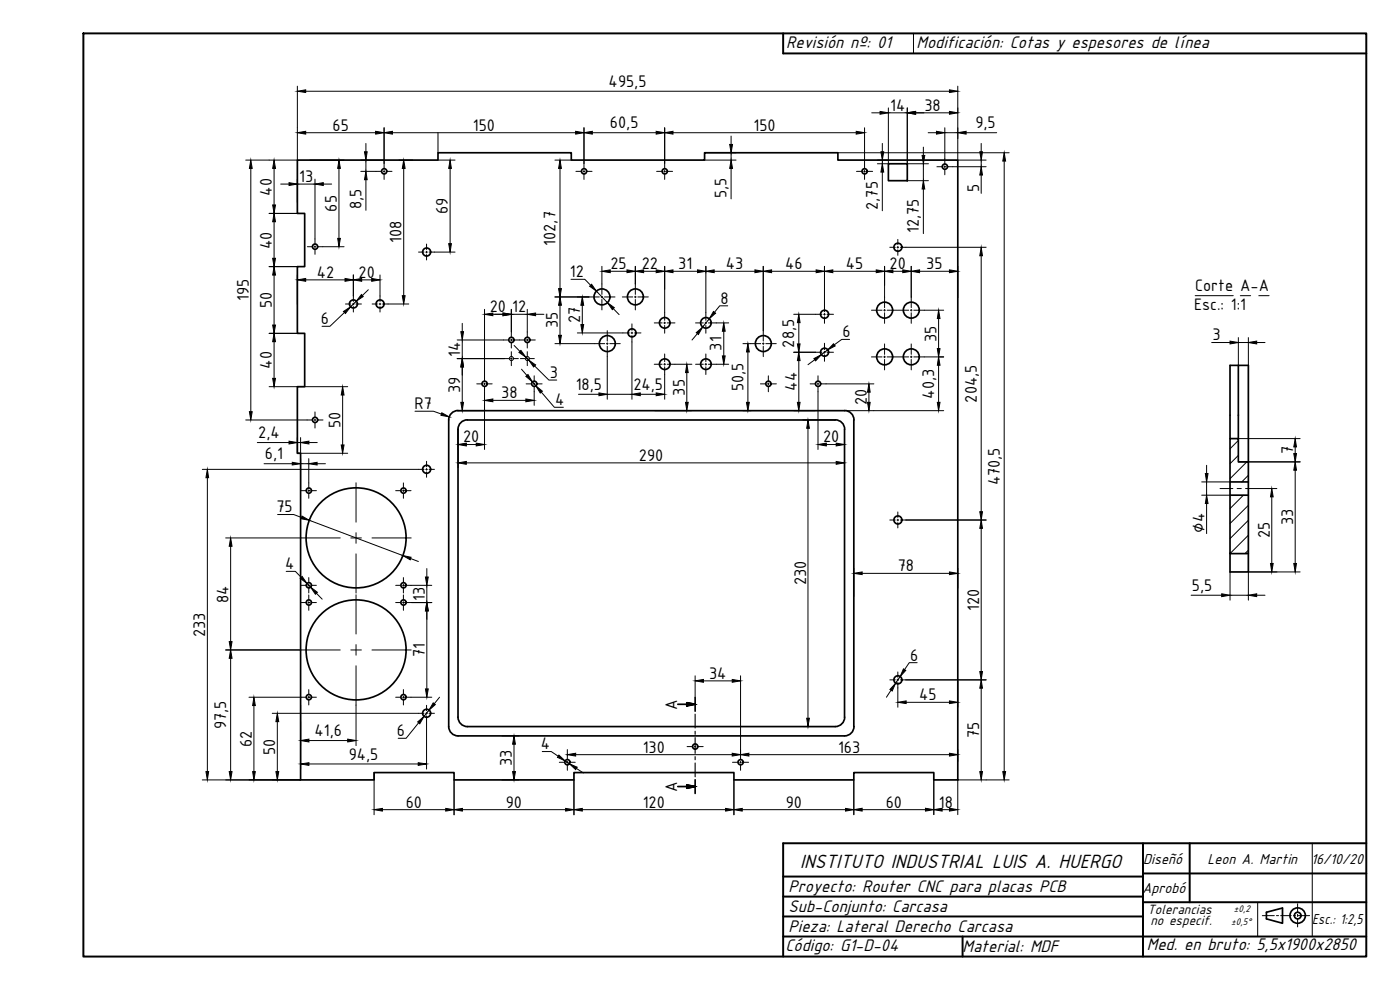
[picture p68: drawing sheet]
<svg xmlns="http://www.w3.org/2000/svg" width="420mm" height="297mm" viewBox="0 0 420 297" stroke-linecap="round" stroke-linejoin="round" font-family="sans-serif">
<defs><g id="words">
<text font-size="6.4" x="240.2" y="260.3">INSTITUTO INDUSTRIAL LUIS A. HUERGO</text>
<g font-size="5.6">
<text x="236" y="14.3">Revisión nº: 01</text>
<text x="275.1" y="14.3">Modificación: Cotas y espesores de línea</text>
<text x="236.7" y="267.5">Proyecto: Router CNC para placas PCB</text>
<text x="236.7" y="273.5">Sub-Conjunto: Carcasa</text>
<text x="236.7" y="279.6">Pieza: Lateral Derecho Carcasa</text>
<text x="235.7" y="285.4">Código: G1-D-04</text>
<text x="288.9" y="285.6">Material: MDF</text>
<text x="344.2" y="285.1">Med. en bruto: 5,5x1900x2850</text>
</g>
<g font-size="5.4">
<text x="182.7" y="26">495,5</text>
<text x="267.2" y="33.2">14</text>
<text x="277.4" y="33.2">38</text>
<text x="99.8" y="39.2">65</text>
<text x="141.9" y="39.2">150</text>
<text x="183" y="38.5">60,5</text>
<text x="226.1" y="39.2">150</text>
<text x="292.7" y="38.5">9,5</text>
<text x="81.6" y="58.7" transform="rotate(-90 81.6 58.7)">40</text>
<text x="89.8" y="54.6">13</text>
<text x="218.1" y="59.4" transform="rotate(-90 218.1 59.4)">5,5</text>
<text x="293.8" y="57.7" transform="rotate(-90 293.8 57.7)">5</text>
<text x="101.1" y="63.5" transform="rotate(-90 101.1 63.5)">65</text>
<text x="108.5" y="62.8" transform="rotate(-90 108.5 62.8)">8,5</text>
<text x="134.5" y="64.2" transform="rotate(-90 134.5 64.2)">69</text>
<text x="263.5" y="63" transform="rotate(-90 263.5 63)">2,75</text>
<text x="275.8" y="69.8" transform="rotate(-90 275.8 69.8)">12,75</text>
<text x="81.6" y="74.7" transform="rotate(-90 81.6 74.7)">40</text>
<text x="120.5" y="72.9" transform="rotate(-90 120.5 72.9)">108</text>
<text x="166.7" y="73.7" transform="rotate(-90 166.7 73.7)">102,7</text>
<text x="95" y="83.3">42</text>
<text x="107.6" y="83.3">20</text>
<text x="171" y="83.2">12</text>
<text x="183.2" y="80.8">25</text>
<text x="192.6" y="80.8">22</text>
<text x="203.5" y="80.8">31</text>
<text x="217.8" y="80.8">43</text>
<text x="235.6" y="80.8">46</text>
<text x="253.8" y="80.8">45</text>
<text x="267" y="80.8">20</text>
<text x="278" y="80.8">35</text>
<text x="358.7" y="87.3">Corte A-A</text>
<text x="74.6" y="90.3" transform="rotate(-90 74.6 90.3)">195</text>
<text x="81.6" y="92.5" transform="rotate(-90 81.6 92.5)">50</text>
<text x="147" y="93.7">20</text>
<text x="153.8" y="93.7">12</text>
<text x="216.3" y="91.1">8</text>
<text x="358.4" y="93.2">Esc.: 1:1</text>
<text x="96.3" y="97.3">6</text>
<text x="167.4" y="98.5" transform="rotate(-90 167.4 98.5)">35</text>
<text x="174.1" y="96.9" transform="rotate(-90 174.1 96.9)">27</text>
<text x="252.9" y="101.2">6</text>
<text x="138.1" y="107.1" transform="rotate(-90 138.1 107.1)">14</text>
<text x="216.6" y="105.2" transform="rotate(-90 216.6 105.2)">31</text>
<text x="238.4" y="104.3" transform="rotate(-90 238.4 104.3)">28,5</text>
<text x="281.1" y="102.6" transform="rotate(-90 281.1 102.6)">35</text>
<text x="363.9" y="102.1">3</text>
<text x="81.6" y="110.6" transform="rotate(-90 81.6 110.6)">40</text>
<text x="165" y="113.4">3</text>
<text x="138.1" y="117.9" transform="rotate(-90 138.1 117.9)">39</text>
<text x="150.4" y="119.5">38</text>
<text x="172.8" y="117">18,5</text>
<text x="190.1" y="117">24,5</text>
<text x="205.5" y="118.7" transform="rotate(-90 205.5 118.7)">35</text>
<text x="223.1" y="117.5" transform="rotate(-90 223.1 117.5)">50,5</text>
<text x="239.1" y="117.2" transform="rotate(-90 239.1 117.2)">44</text>
<text x="280.4" y="119.6" transform="rotate(-90 280.4 119.6)">40,3</text>
<text x="124.4" y="122.8">R7</text>
<text x="166.6" y="121.6">4</text>
<text x="260.1" y="121.7" transform="rotate(-90 260.1 121.7)">20</text>
<text x="293.1" y="120.8" transform="rotate(-90 293.1 120.8)">204,5</text>
<text x="77.5" y="131.5">2,4</text>
<text x="102.2" y="128.5" transform="rotate(-90 102.2 128.5)">50</text>
<text x="79.5" y="137.8">6,1</text>
<text x="139" y="132.7">20</text>
<text x="247" y="132.7">20</text>
<text x="388.1" y="136.3" transform="rotate(-90 388.1 136.3)">7</text>
<text x="191.8" y="138.2">290</text>
<text x="300.1" y="145.6" transform="rotate(-90 300.1 145.6)">470,5</text>
<text x="83" y="153.7">75</text>
<text x="361.5" y="159.8" transform="rotate(-90 361.5 159.8)">∅4</text>
<text x="381.1" y="161.5" transform="rotate(-90 381.1 161.5)">25</text>
<text x="388.1" y="157.6" transform="rotate(-90 388.1 157.6)">33</text>
<text x="85.6" y="170.8">4</text>
<text x="269.4" y="171.4">78</text>
<text x="241.9" y="175.7" transform="rotate(-90 241.9 175.7)">230</text>
<text x="357.7" y="177.3">5,5</text>
<text x="68.6" y="180.8" transform="rotate(-90 68.6 180.8)">84</text>
<text x="127.5" y="180.3" transform="rotate(-90 127.5 180.3)">13</text>
<text x="293.8" y="183.3" transform="rotate(-90 293.8 183.3)">120</text>
<text x="61.6" y="191.1" transform="rotate(-90 61.6 191.1)">233</text>
<text x="127.5" y="197.1" transform="rotate(-90 127.5 197.1)">71</text>
<text x="212.8" y="203.7">34</text>
<text x="273.1" y="198.2">6</text>
<text x="203.2" y="213" transform="rotate(-90 203.2 213)">A</text>
<text x="275.8" y="210.1">45</text>
<text x="67.9" y="218.8" transform="rotate(-90 67.9 218.8)">97,5</text>
<text x="94.4" y="220.9">41,6</text>
<text x="119.1" y="220.9">6</text>
<text x="293.8" y="221.5" transform="rotate(-90 293.8 221.5)">75</text>
<text x="75.6" y="224.1" transform="rotate(-90 75.6 224.1)">62</text>
<text x="82.6" y="226.5" transform="rotate(-90 82.6 226.5)">50</text>
<text x="104.6" y="227.9">94,5</text>
<text x="162.3" y="224.9">4</text>
<text x="192.9" y="225.8">130</text>
<text x="251.5" y="225.8">163</text>
<text x="153.6" y="229.9" transform="rotate(-90 153.6 229.9)">33</text>
<text x="203.2" y="237.6" transform="rotate(-90 203.2 237.6)">A</text>
<text x="121.8" y="242.3">60</text>
<text x="151.8" y="242.3">90</text>
<text x="192.9" y="242.3">120</text>
<text x="235.8" y="242.3">90</text>
<text x="265.8" y="242.3">60</text>
<text x="281.8" y="242.3">18</text>
</g>
<g font-size="4.8">
<text x="343.1" y="259.3">Diseñó</text>
<text x="362.4" y="259.3">Leon A. Martin</text>
<text x="393.5" y="259.2">16/10/20</text>
<text x="342.9" y="267.9">Aprobó</text>
<text x="393.8" y="277.1">Esc.: 1:2,5</text>
</g>
<g font-size="4.5">
<text x="344.4" y="274.2">Tolerancias</text>
<text x="345.3" y="277.6">no especif.</text>
</g>
<g font-size="3.2">
<text x="370.2" y="273.7">±0,2</text>
<text x="369.5" y="277.6">±0,5°</text>
</g>
</g></defs>
<!-- layer: 0 -->
<path d="M25 10h385v277h-385zM235 10v6M343 253v34M357 253v17.7M410 253h-175v34M235 275h108M235 269h108M235 263h108M343 270.7h67M343 262.1h67M235 281h175M288.9 281v6" fill="none" stroke="#000" stroke-width=".59"/>
<g fill="none" stroke="#000" stroke-width=".51">
<path d="M208.6 209.3v4.1M208.6 234v4.1M380.1 273.7l4.8-1.3v4.6l-4.8-1.3z"/>
<circle cx="389.4" cy="274.7" r="2.31"/>
<circle cx="389.4" cy="274.7" r=".99"/>
</g>
<g fill="none" stroke="#000" stroke-width=".3">
<path d="M274.2 10v6M89.2 25.9v22.1h-15.5M91.7 39.8h21M91.7 27.4h193.2M115.3 38.3v12.4M117.8 39.8h55M131.4 39.8v6M175.3 38.3v12.4M177.8 39.8h19.1M199.5 38.3v12.4M202 39.8h55M259.5 38.3v12.4"/>
<path d="M261.6 33.9h2.5M266.6 33.9h5.7M266.6 32.4v16.7h-3.3M272.3 32.4v16.7h6.3M274.8 33.9h10.1M278.6 39.8h2.5M283.5 38.3v11M283.5 39.8h3.9M287.4 25.9v22.1h8.6M289.9 39.8h9.2M75.3 50.5v73M82.3 50.5v11"/>
<path d="M84.2 55.2h2.5M89.2 53.7v7.1M89.2 55.2h5.3M93 48h10.3M94.5 53.7v19.6M97 55.2h2.5M101.7 50.5v21M108.3 48h7M108.3 51.4h6.2M109.8 43v2.5M109.8 48v3.4M109.8 53.9v9.2"/>
<path d="M115 51.4h.5M115.3 51.2v.5M115.3 52.2v1.6M116 51.4h1.6M119.7 48h4.2M121.2 50.5v38.2M131.4 48h5.2M135.1 50.5v22.6M166.5 48h4.9M168.1 50.5v36.1M172.8 51.4h1.7M175 51.4h.5"/>
<path d="M175.3 51.2v.5M175.3 52.2v1.6M176 51.4h1.7M197.1 51.4h1.6M199.2 51.4h.5M199.5 51.2v.5M199.5 52.2v1.6M200.2 51.4h1.6M211.5 48h9.4M211.5 45.8h9.4M219.4 40.8v2.5M219.4 45.8v2.2"/>
<path d="M219.4 50.5v9.2M251.5 45.8h51.4M257 51.4h1.7M259.2 51.4h.5M259.5 51.2v.5M259.5 52.2v1.6M260.2 51.4h1.7M263.3 48h3.4M264.8 43v2.5M264.8 48v1.1M264.8 51.6v11.6M272.3 54.2h6.3"/>
<path d="M277.1 44.1v2.5M277.1 49.1v5.1M277.1 56.7v13.4M281.2 50h1.6M283.3 50h.5M283.5 49.8v.5M283.5 50.8v1.6M284.3 50h11.7M294.5 43v2.5M294.5 48v2M294.5 52.5v5.5M301.4 48.3v183.2"/>
<path d="M80.8 64h8.4M80.8 80h8.4M82.3 66.5v11M92.2 74h1.6M94.3 74h.5M94.5 73.8v.5M94.5 74.8v1.5M95.3 74h8M125.6 75.6h1.7M127.8 75.6h.5M128 73.2v1.7M128 75.4v.5"/>
<path d="M128 76.4v1.6M128.8 75.6h7.8M180.6 79.9v8.4M190.7 79.9v8.4M199.5 79.9v16.2M211.8 79.9v16.2M229.1 79.9v22.4M247.4 79.9v13.6M265.5 79.9v12.4M267 74.2h1.7M269.2 74.2h.5M269.5 71.8v1.6"/>
<path d="M269.5 73.9v.6M269.5 75v1.6M270.2 74.2h25.8M273.5 79.9v12.4M287.4 79.9v9.5M294.5 76.7v76.8M82.3 82.5v15M89.2 82.5v8.8M91.7 84h11.8M103.4 93.8l-4.4 4.1h-2.4M103.7 91.2h1.6M105.8 91.2h.5"/>
<path d="M106 82.5v8M106 91v.5M106 92v1.6M106.8 91.2h1.7M106.9 90.4l-1.7 1.7M108.5 84h3M110.5 86.9l-1.7 1.8M111.7 91.2h1.6M113.8 91.2h.5M114 82.5v8M114 91v.5M114 92v1.6"/>
<path d="M114.8 91.2h7.9M138.7 97v2.5M145.4 92.8v21.6M147.9 94.3h3.1M153.5 92.8v8.4M153.5 94.3h4.7M158.2 92.8v8.4M160.7 94.3h2.5M166.5 89.1h13.4M168.1 91.6v9M171.4 83.8h4.1l1.7 1.8M173.3 99.9h15.6"/>
<path d="M174.8 91.6v5.8M179 87.4l3.3 3.4M180.4 89.1h.5M180.6 88.8v.6M180.6 89.9v3.1M181.4 89.1h3.2M182.2 99.2v3.1M183.1 81.4h5.1M184.1 92.6l1.7 1.8M186.8 89.1h3.1M189.4 99.9h.5M189.7 97.2v1.9"/>
<path d="M189.7 99.6v.5M190.4 99.9h2M190.4 89.1h.5M190.7 88.8v.6M190.7 89.9v3.1M191.4 89.1h3.2M193.2 81.4h3.7M196.3 96.9h2.4M199.2 96.9h.5M199.5 96.6v.5M199.5 97.6v2.4M200.2 96.9h2.4"/>
<path d="M202 81.4h7.3M208.7 96.9h2.4M211.6 96.9h.5M211.8 96.6v.5M211.8 97.6v2.4M212.6 96.9h6.1M212.9 95.7l-2 2.5M214.3 81.4h12.3M217.2 99.4v7.4M218.4 91.8h-2.4l-1.6 1.9M231.6 81.4h13.3M238.2 94.3h8.5"/>
<path d="M239.7 96.8v6.4M247.2 94.3h.5M247.4 94.1v.5M247.4 95.1v1.9M248.2 94.3h1.9M249.9 81.4h13.1M261.5 93.1h3.2M265.2 93.1h.5M265.5 92.8v.5M265.5 93.8v3.2M266.2 93.1h3.2M268 81.4h2.9"/>
<path d="M269.5 93.1h3.2M273.2 93.1h.5M273.5 92.8v.5M273.5 93.8v3.2M274.2 93.1h9M276 81.4h8.9M281.7 95.6v9M358.7 88.7h11.4M372.2 88.7h3.1M377.8 88.7h3.1M80.8 100h8.4M80.8 116h23.6"/>
<path d="M82.3 102.5v11M102.8 118.5v15M137.2 107.6h15.5M137.2 102h15.5M138.7 102v5.6M138.7 110.1v10.6M143.1 115.2h1.6M145.2 115.2h.5M145.4 114.9v.5M145.4 115.9v19M146.2 115.2h1.5M153.2 107.6h.5"/>
<path d="M153.2 102h.5M153.5 102h.1M153.5 101.8v.5M153.5 102.8v1.6M153.5 105.5v1.3M153.5 107.3v.6M153.5 108.4v1.3M154.2 107.6h1.4M154.2 102h3.3M154.3 103.7l1.7 1.7M156.2 107.6h1.3M156.5 110.8l1.7 1.9"/>
<path d="M157.8 107.2l.9 .8M157.9 115.2h1.7M158 107.6h.5M158 102h.5M158.2 102h.1M158.2 101.8v.5M158.2 102.8v1.6M158.2 105.5v1.3M158.2 107.3v.6M158.2 108.4v1.3M159 107.6h1.4M159 102h1.7"/>
<path d="M159.8 114.5l1 1.3M160.1 115.2h.5M160.3 112.8v1.6M160.3 114.9v.5M160.3 115.9v5.7M160.4 109.8l4.3 4.2h2.4M161.1 115.2h1.6M162.5 117.7l3.9 4.5h2.7M166.5 103.1h15M173.6 118.3h16.1M182 103.1h.5M182.2 102.9v.5"/>
<path d="M182.2 103.9v15.9M183 103.1h3.1M189.7 100.7v19.1M192.2 118.3h4.7M196.3 109.3h2.4M199.2 109.3h.5M199.5 106.2v2.3M199.5 109v.5M199.5 110.1v9.7M200.2 109.3h7.4M206.1 111.8v8.9M208.7 109.3h2.4"/>
<path d="M209.3 100.1l-1.6 1.9M211.6 109.3h.5M211.8 106.2v2.3M211.8 109v.5M211.8 110.1v2.3M212.6 109.3h6.1M223 103.1h5.3M224.5 105.6v15.1M228.2 115.2h1.6M228.8 103.1h.5M229.1 102.9v.5M229.1 103.9v3.1"/>
<path d="M229.8 103.1h3.2M230.3 115.2h.5M230.6 112.8v1.6M230.6 114.9v.5M230.6 115.9v1.6M231.4 115.2h1.6M238.2 105.7h8.5M239.7 108.2v12.5M243.1 115.2h1.6M244.5 107.9l-2 1.5M245.2 115.2h.5M245.5 112.8v1.6"/>
<path d="M245.5 114.9v.5M245.5 115.9v19M246.3 115.2h16M247.2 105.7h.5M247.4 103v1.9M247.4 105.4v.5M247.4 106.5v1.9M248.2 105.7h1.9M248.4 105l-1.9 1.4M255 101.8h-2.4l-2.2 1.6M260.8 117.7v3M261.5 107.1h3.2"/>
<path d="M265.2 107.1h.5M265.5 103.2v3.1M265.5 106.8v.5M265.5 107.9v3.1M266.2 107.1h3.2M269.5 107.1h3.2M273.2 107.1h.5M273.5 103.2v3.1M273.5 106.8v.5M273.5 107.9v3.1M274.2 107.1h9M281.7 109.6v11.1"/>
<path d="M363.6 102.8h5.5M371.6 101.3v8.3M371.6 102.8h3M374.6 101.3v8.3M377.1 102.8h2.5M73.7 126h20.1M77.2 132.8h9.5M79.2 139.1h8.5M89.2 131.3v4.7h15.2M89.2 132.8h1M90.2 131.3v4.7M90.2 137.6v9.6"/>
<path d="M90.2 139.1h2.5M92.7 137.6v8.9M92.7 132.8h2.5M94.3 126h.5M94.5 123.6v1.7M94.5 125.8v.5M94.5 126.8v1.6M95.2 139.1h2.5M95.3 126h1.6M124.5 123.4h5.6l2.4 .8M128 138.4v1.7M137.2 123.2h8.2"/>
<path d="M137.5 128.8v11.6M140 138.9h111M140 133.4h2.9M147.9 120.1h9.9M196.5 123.2h11.1M223 123.2h2.4M238.2 123.2h6.5M241 126h9.7M242.5 128.5v87M248 133.4h3M253.4 128.8v11.6M253.4 123.2h29.8"/>
<path d="M362.1 139.6v2.5M371.6 138.6h18.6M371.6 131.6h18.6M371.6 132.2l-2.5 2.4M371.6 136.6l-2.5 2.5M374.2 138.6l-5.1 5M388.7 134.1v2M60.7 140.8h66.6M62.2 143.3v88.2M83.3 154.4h4.8l2.4 .9M90.3 147.2h1.6M92.4 147.2h.5"/>
<path d="M92.7 147.2h.1M92.7 147v.5M92.7 148v1.5M92.8 156.1l28.1 10.6M93.4 147.2h1.6M106.8 144.9v11.8M106.8 159.8v3.2M118.7 147.2h1.6M120.8 147.2h.5M121.1 147.2h.1M121.1 144.9v1.6M121.1 147v.5"/>
<path d="M121.1 148v1.5M121.8 147.2h1.6M127.8 140.8h.5M128 140.6v.5M128 141.6v1.6M128.8 140.8h1.6M267 156h1.7M269.2 156h.5M269.5 153.6v1.7M269.5 155.8v.5M269.5 156.8v1.6M270.2 156h25.8"/>
<path d="M294.5 158.5v43M360.6 148.6h8.5M360.6 144.6h8.5M362.1 144.6v4M362.1 151.1v9M366.1 146.6h3.9M371.3 146.6h1.2M373.2 148.6l-4.1 4M373.8 146.6h9.4M374.6 142.6l-1.9 2M374.6 151.6l-5.5 5.5M374.6 156.1l-5.5 5.5"/>
<path d="M381.7 149.1v20M388.7 141.1v28M67.7 161.4h34.4M69.2 163.9v28.6M85.9 171.4h2.7l1.8 1.8M90.3 175.6h1.6M92.1 175l1.1 1.2M92.4 175.6h.5M92.7 173.3v1.6M92.7 175.4v.5M92.7 176.4v1.5M92.7 178.5v1.5"/>
<path d="M93.4 175.6h1.6M95 178l1.7 1.8M105.3 161.4h3.2M106.8 166.2v11.8M106.8 178.5v11.7M111.6 161.4h11.8M118.7 175.6h1.6M120.8 175.6h.5M121.1 175.6h.1M121.1 173.3v1.6M121.1 175.4v.5M121.1 176.4v1.5"/>
<path d="M121.1 178.5v1.5M121.8 175.6h7.8M123.2 167.6l2.4 .9M128.1 170.6v2.5M128.1 175.6v5.2M256.2 170.5v8.4M258.7 172h26.2M287.4 170.5v6M357.5 178.6h9.1M369.1 171.6v8.5M369.1 178.6h5.5M374.6 160.6l-5.5 5.5"/>
<path d="M374.6 165.1l-1 1M377.1 178.6h2.5M390.2 171.6h-15.6v8.5M67.7 195h34.4M69.2 197.5v34M90.3 180.8h1.6M92.4 180.8h.5M92.7 180.8h.1M92.7 180.5v.5M92.7 181.6v1.5M93.4 180.8h1.6M105.3 195h3.2"/>
<path d="M106.8 193.4v3.2M106.8 199.8v23.9M111.6 195h11.8M118.7 180.8h1.6M120.8 180.8h.5M121.1 180.8h.1M121.1 180.5v.5M121.1 181.6v1.5M121.8 180.8h7.8M128.1 183.3v23.4M275.3 198.8h-2.4l-1.4 2.1M74.7 209.2h17.2"/>
<path d="M76.2 211.7v19.8M81.7 214h45.6M83.2 216.5v15M90.2 211.6v19.1M92.4 209.2h.5M92.7 209.2h.1M92.7 206.9v1.5M92.7 208.9v.6M92.7 210v1.5M93.4 209.2h1.6M118.7 209.2h1.6M120.8 209.2h.5"/>
<path d="M121.1 209.2h.1M121.1 206.9v1.5M121.1 208.9v.6M121.1 210v1.5M121.8 209.2h7.8M125.6 216.9l-3.7 4.6h-2.4M127.8 214h.5M128 211.6v1.7M128 213.8v.5M128 214.8v15.9M128.7 213.1l-1.4 1.9M128.8 214h1.6"/>
<path d="M131.9 209.2l-1.6 1.9M208.6 202.8v6.5M211.1 204.3h8.7M222.2 202.8v25.2M241 218h9.7M267 204h1.7M267.4 207.1l-1.4 2.1M269.2 204h.5M269.5 201.6v1.6M269.5 203.7v.5M269.5 204.8v7.4M270.1 203l-1.3 2"/>
<path d="M270.2 204h25.8M271.9 210.7h13M287.4 204.2v8M294.5 206.5v25M60.7 234h29.5M92.7 222.2h11.7M92.7 229.2h32.8M112.3 231.8v12.7M136.3 234v10.5M150.7 234h5M150.7 220.8h5M154.3 223.3v8.2"/>
<path d="M162.7 225.5h2.7l2.1 1.4M167.9 228.7h1.6M169.6 228.3l1.3 .9M170 228.7h.5M170.3 224.9v3.1M170.3 228.5v.5M170.3 229.5v1.6M171 228.7h1.6M172.3 234v10.5M172.8 226.4h47M173 230.6l2.1 1.3M206.2 224h1.7"/>
<path d="M208.4 224h.5M209.4 224h1.6M219.8 228.7h1.7M220.3 234v10.5M222 228.7h.5M222.2 228.5v.5M222.2 229.5v1.6M223 228.7h1.7M224.7 226.4h60.2M256.2 234v10.5M280.2 234v10.4M287.4 224.9v3.6"/>
<path d="M302.9 234h-15.5v10.4M114.8 242.9h19M138.8 242.9h31M174.8 242.9h43M222.8 242.9h30.9M258.7 242.9h19M282.7 242.9h2.2M393.8 253v28M377.4 270.7v10.3M378.8 274.7h3.6M383.1 274.7h.6M384.3 274.7h3.2"/>
<path d="M388.2 274.7h.6M389.4 271.2v2.5M389.4 274.3v.7M389.4 275.6v2.5M389.4 274.7h3.6"/>
</g>
<!-- layer: DIBUJO -->
<path d="M235 16h175" fill="none" stroke="#000" stroke-width=".59"/>
<!-- layer: Visible (ISO) -->
<g fill="none" stroke="#000" stroke-width=".51">
<path d="M89.2 48h42.2v-2.2h40v2.2h40.1v-2.2h40v2.2h35.9v186h-7.2v-2.2h-24v2.2h-35.9v-2.2h-48v2.2h-36v-2.2h-24v2.2h-22.1v-98h-1v-20h2.2v-16h-2.2v-20h2.2v-16h-2.2zM266.6 49.1h5.7v5.1h-5.7zM371.6 109.6v22M134.7 126a2.75 2.75 0 0 1 2.8-2.8h116a2.81 2.81 0 0 1 2.8 2.8M134.7 126v92M137.5 128.8v86.4a2.81 2.81 0 0 0 2.8 2.8M140.3 126h110.4M140.3 126a2.81 2.81 0 0 0-2.8 2.8M250.7 126a2.81 2.81 0 0 1 2.8 2.8M253.4 128.8v86.4M256.2 126v92M369.1 131.6h2.5v7h3v27.5h-5.5z"/>
<path d="M369.1 131.6v-22h5.5v29M369.1 144.6h5.5M369.1 148.6h5.5M369.1 166.1v5.5h5.5v-5.5M134.7 218a2.82 2.82 0 0 0 2.8 2.8h116a2.81 2.81 0 0 0 2.8-2.8M253.5 215.2a2.81 2.81 0 0 1-2.8 2.8h-110.4"/>
<circle cx="115.3" cy="51.4" r=".78"/>
<circle cx="175.3" cy="51.4" r=".78"/>
<circle cx="199.5" cy="51.4" r=".78"/>
<circle cx="259.5" cy="51.4" r=".78"/>
<circle cx="283.6" cy="50" r=".78"/>
<circle cx="94.6" cy="74" r=".78"/>
<circle cx="128" cy="75.6" r="1.21"/>
<circle cx="269.5" cy="74.2" r="1.21"/>
<circle cx="106.1" cy="91.2" r="1.21"/>
<circle cx="114.1" cy="91.2" r="1.21"/>
<circle cx="180.7" cy="89.1" r="2.39"/>
<circle cx="189.7" cy="99.9" r="1.21"/>
<circle cx="190.7" cy="89.1" r="2.39"/>
<circle cx="199.5" cy="96.9" r="1.59"/>
<circle cx="211.9" cy="96.9" r="1.59"/>
<circle cx="247.5" cy="94.3" r="1.21"/>
<circle cx="265.5" cy="93.1" r="2.39"/>
<circle cx="273.5" cy="93.1" r="2.39"/>
<circle cx="145.4" cy="115.2" r=".78"/>
<circle cx="153.5" cy="102" r=".78"/>
<circle cx="158.3" cy="102" r=".78"/>
<circle cx="160.3" cy="115.2" r=".78"/>
<circle cx="182.3" cy="103.1" r="2.39"/>
<circle cx="199.5" cy="109.3" r="1.59"/>
<circle cx="211.9" cy="109.3" r="1.59"/>
<circle cx="229.1" cy="103.1" r="2.39"/>
<circle cx="230.6" cy="115.2" r=".78"/>
<circle cx="245.5" cy="115.2" r=".78"/>
<circle cx="247.5" cy="105.7" r="1.21"/>
<circle cx="265.5" cy="107.1" r="2.39"/>
<circle cx="273.5" cy="107.1" r="2.39"/>
<circle cx="94.6" cy="126" r=".78"/>
<circle cx="92.7" cy="147.2" r=".78"/>
<circle cx="121.1" cy="147.2" r=".78"/>
<circle cx="128" cy="140.8" r="1.21"/>
<circle cx="269.5" cy="156" r="1.21"/>
<circle cx="92.7" cy="175.6" r=".78"/>
<circle cx="106.9" cy="161.4" r="15"/>
<circle cx="121.1" cy="175.6" r=".78"/>
<circle cx="92.7" cy="180.8" r=".78"/>
<circle cx="106.9" cy="195" r="15"/>
<circle cx="121.1" cy="180.8" r=".78"/>
<circle cx="92.7" cy="209.2" r=".78"/>
<circle cx="121.1" cy="209.2" r=".78"/>
<circle cx="128" cy="214" r="1.21"/>
<circle cx="269.5" cy="204" r="1.21"/>
<circle cx="170.3" cy="228.7" r=".78"/>
<circle cx="208.6" cy="224" r=".78"/>
<circle cx="222.3" cy="228.7" r=".78"/>
</g>
<!-- layer: 0 -->
<g fill="#000" stroke="#000" stroke-width=".3">
<path d="M89.2 39.8l2.5-.4v.8zM89.2 27.4l2.5-.4v.8zM112.7 39.4l2.6 .4-2.6 .4zM115.3 39.8l2.5-.4v.8zM172.8 39.4l2.5 .4-2.5 .4zM175.3 39.8l2.5-.4v.8zM196.9 39.4l2.6 .4-2.6 .4zM199.5 39.8l2.5-.4v.8zM257 39.4l2.5 .4-2.5 .4zM264.1 33.4l2.5 .5-2.5 .4zM272.3 33.9l2.5-.5v.9zM281.1 39.4l2.4 .4-2.4 .4z"/>
<path d="M284.9 33.4l2.5 .5-2.5 .4zM284.9 27l2.5 .4-2.5 .4zM287.4 39.8l2.5-.4v.8zM75.3 48l.4 2.5h-.9zM82.3 48l.4 2.5h-.9zM86.7 54.8l2.5 .4-2.5 .5zM94.5 55.2l2.5-.4v.9zM101.7 48l.5 2.5h-.9zM109.4 45.5h.8l-.4 2.5zM109.8 51.4l.4 2.5h-.8zM121.2 48l.4 2.5h-.9zM135.1 48l.4 2.5h-.8z"/>
<path d="M168.1 48l.4 2.5h-.9zM219 43.3h.8l-.4 2.5zM219.4 48l.4 2.5h-.8zM264.4 45.5h.8l-.4 2.5zM264.8 49.1l.4 2.5h-.8zM276.7 46.6h.8l-.4 2.5zM277.1 54.2l.4 2.5h-.8zM294 45.5h.9l-.4 2.5zM294.5 50l.4 2.5h-.9zM301.4 45.8l.4 2.5h-.9zM81.8 61.5h.9l-.4 2.5zM82.3 64l.4 2.5h-.9z"/>
<path d="M81.8 77.5h.9l-.4 2.5zM101.3 71.5h.9l-.5 2.5zM134.7 73.1h.8l-.4 2.5zM294.5 74.2l.4 2.5h-.9zM82.3 80l.4 2.5h-.9zM81.8 97.5h.9l-.4 2.5zM89.2 84l2.5-.4v.8zM103.1 93.5l2.1-1.4-1.5 2zM103.5 83.6l2.5 .4-2.5 .4zM108.5 88.4l.5 .6-2.1 1.4zM106 84l2.5-.4v.8zM111.5 83.6l2.5 .4-2.5 .4z"/>
<path d="M120.7 88.7h.9l-.4 2.5zM138.3 99.5h.8l-.4 2.5zM145.4 94.3l2.5-.4v.8zM151 93.9l2.5 .4-2.5 .4zM158.2 94.3l2.5-.4v.8zM168.1 89.1l.4 2.5h-.9zM167.6 86.6h.9l-.4 2.5zM174.8 89.1l.4 2.5h-.9zM174.3 97.4h.9l-.4 2.5zM177.5 85.3l1.5 2.1-2-1.5zM180.6 81.4l2.5-.4v.8zM182.3 90.8l2.1 1.5-.6 .6z"/>
<path d="M188.2 81l2.5 .4-2.5 .4zM190.7 81.4l2.5-.4v.8zM196.9 81l2.6 .4-2.6 .4zM199.5 81.4l2.5-.4v.8zM209 99.8l1.9-1.6-1.3 2.2zM209.3 81l2.5 .4-2.5 .4zM214.1 93.5l.7 .5-1.9 1.7zM211.8 81.4l2.5-.4v.8zM217.2 96.9l.4 2.5h-.8zM226.6 81l2.5 .4-2.5 .4zM229.1 81.4l2.5-.4v.8zM239.7 94.3l.4 2.5h-.8z"/>
<path d="M244.9 81l2.5 .4-2.5 .4zM247.4 81.4l2.5-.4v.8zM263 81l2.5 .4-2.5 .4zM265.5 81.4l2.5-.4v.8zM270.9 81l2.6 .4-2.6 .4zM273.5 81.4l2.5-.4v.8zM281.7 93.1l.4 2.5h-.8zM284.9 81l2.5 .4-2.5 .4zM82.3 100l.4 2.5h-.9zM81.8 113.5h.9l-.4 2.5zM102.8 116l.5 2.5h-.9zM138.7 107.6l.4 2.5h-.8z"/>
<path d="M145.4 120.1l2.5-.4v.9zM155.7 105.7l.6-.6 1.5 2.1zM157.8 119.7l2.5 .4-2.5 .5zM157.8 112.9l.7-.5 1.3 2.1zM158.7 108l2 1.5-.6 .6zM160.8 115.8l2 1.6-.7 .5zM167.6 100.6h.9l-.4 2.5zM179.7 117.9l2.5 .4-2.5 .4zM189.7 118.3l2.5-.4v.8zM196.9 117.9l2.6 .4-2.6 .4zM206.1 109.3l.4 2.5h-.8zM216.8 106.8h.8l-.4 2.5z"/>
<path d="M224.5 103.1l.4 2.5h-.9zM239.7 105.7l.4 2.5h-.8zM239.3 103.2h.8l-.4 2.5zM244.3 107.6l2.2-1.2-1.7 1.9zM250.1 103.2l.6 .6-2.3 1.2zM260.8 115.2l.4 2.5h-.9zM281.3 104.6h.8l-.4 2.5zM281.7 107.1l.4 2.5h-.8zM369.1 102.3l2.5 .5-2.5 .4zM374.6 102.8l2.5-.5v.9zM74.8 123.5h.9l-.4 2.5zM86.7 132.4l2.5 .4-2.5 .4z"/>
<path d="M87.7 138.7l2.5 .4-2.5 .4zM90.2 132.8l2.5-.4v.8zM92.7 139.1l2.5-.4v.8zM102.4 133.5h.9l-.5 2.5zM132.6 123.9l2.2 1.2-2.5-.5zM138.3 120.7h.8l-.4 2.5zM137.5 138.9l2.5-.4v.8zM137.5 133.4l2.5-.4v.8zM142.9 133l2.5 .4-2.5 .4zM205.7 120.7h.8l-.4 2.5zM224 120.7h.9l-.4 2.5zM239.3 120.7h.8l-.4 2.5z"/>
<path d="M242.5 126l.4 2.5h-.8zM245.5 133.4l2.5-.4v.8zM251 138.5l2.4 .4-2.4 .4zM251 133l2.4 .4-2.4 .4zM260.3 120.7h.9l-.4 2.5zM281.3 120.7h.8l-.4 2.5zM388.3 136.1h.8l-.4 2.5zM388.7 131.6l.4 2.5h-.8zM62.2 140.8l.4 2.5h-.8zM90.6 154.8l2.2 1.3-2.5-.5zM294.5 156l.4 2.5h-.9zM294 153.5h.9l-.4 2.5z"/>
<path d="M361.7 142.1h.8l-.4 2.5zM362.1 148.6l.4 2.5h-.8zM381.7 146.6l.4 2.5h-.8zM388.7 138.6l.4 2.5h-.8zM69.2 161.4l.4 2.5h-.8zM90.1 173.5l.6-.5 1.4 2zM93.2 176.2l2 1.5-.5 .6zM120.9 166.7l2.5 .5-.3 .8zM127.7 173.1h.8l-.4 2.5zM256.2 172l2.5-.4v.8zM284.9 171.6l2.5 .4-2.5 .4zM366.6 178.2l2.5 .4-2.5 .4z"/>
<path d="M374.6 178.6l2.5-.4v.8zM381.3 169.1h.8l-.4 2.5zM388.3 169.1h.8l-.4 2.5zM69.2 195l.4 2.5h-.8zM68.8 192.5h.8l-.4 2.5zM128.1 180.8l.4 2.5h-.8zM76.2 209.2l.4 2.5h-.8zM83.2 214l.5 2.5h-.9zM125.3 216.6l2-1.6-1.3 2.2zM127.7 206.7h.8l-.4 2.5zM130 210.9l.6 .5-1.9 1.7zM208.6 204.3l2.5-.4v.8z"/>
<path d="M219.8 203.9l2.4 .4-2.4 .4zM242.1 215.5h.8l-.4 2.5zM268.8 205l-1 2.3-.7-.4zM271.1 200.7l.7 .5-1.7 1.8zM269.5 210.7l2.4-.4v.8zM284.9 210.3l2.5 .4-2.5 .4zM294.5 204l.4 2.5h-.9zM294 201.5h.9l-.4 2.5zM61.8 231.5h.8l-.4 2.5zM68.8 231.5h.8l-.4 2.5zM75.8 231.5h.8l-.4 2.5zM82.8 231.5h.9l-.5 2.5z"/>
<path d="M90.2 222.2l2.5-.4v.8zM90.2 229.2l2.5-.4v.8zM104.4 221.8l2.4 .4-2.4 .4zM125.5 228.8l2.5 .4-2.5 .4zM154.3 220.8l.4 2.5h-.9zM153.8 231.5h.9l-.4 2.5zM167.7 226.6l1.9 1.7-2.3-1.1zM170.3 226.4l2.5-.4v.9zM170.9 229.2l2.3 1-.4 .7zM219.8 226l2.4 .4-2.4 .5zM222.2 226.4l2.5-.4v.9zM284.9 226l2.5 .4-2.5 .5z"/>
<path d="M294 231.5h.9l-.4 2.5zM300.9 231.5h.9l-.4 2.5zM112.3 242.9l2.5-.3v.8zM133.8 242.6l2.5 .3-2.5 .5zM136.3 242.9l2.5-.3v.8zM169.8 242.6l2.5 .3-2.5 .5zM172.3 242.9l2.5-.3v.8zM217.8 242.6l2.5 .3-2.5 .5zM220.3 242.9l2.5-.3v.8zM253.7 242.6l2.5 .3-2.5 .5zM256.2 242.9l2.5-.4v.9zM277.7 242.5l2.5 .4-2.5 .5z"/>
<path d="M280.2 242.9l2.5-.4v.9zM284.9 242.5l2.5 .4-2.5 .5z"/>
</g>
<!-- layer: Section Line (ISO) -->
<path d="M203.4 211.3h5.2l-2.5-.5v1M206.1 210.8l2.5 .5-2.5 .5zM203.4 236h5.2M206.1 235.5l2.5 .5-2.5 .5z" fill="none" stroke="#000" stroke-width=".51"/>
<g fill="#000" stroke="#000" stroke-width=".3">
<path d="M206.1 210.8l2.5 .5-2.5 .5zM206.1 210.8l2.5 .5-2.5 .5z"/>
<path d="M206.1 235.5l2.5 .5-2.5 .5zM206.1 235.5l2.5 .5-2.5 .5z"/>
</g>
<!-- layer: 0 -->
<path d="M208.6 214.3v4.1M208.6 219.4v.9M208.6 221.3v4.7M208.6 227v1M208.6 228.9v4.2" fill="none" stroke="#000" stroke-width=".34"/>
<!-- layer: Visible (ISO) -->
<g fill="none" stroke="#000" stroke-width=".3">
<circle cx="153.5" cy="107.6" r=".61"/>
<circle cx="158.3" cy="107.6" r=".61"/>
</g>
<use href="#words"/>
</svg>
